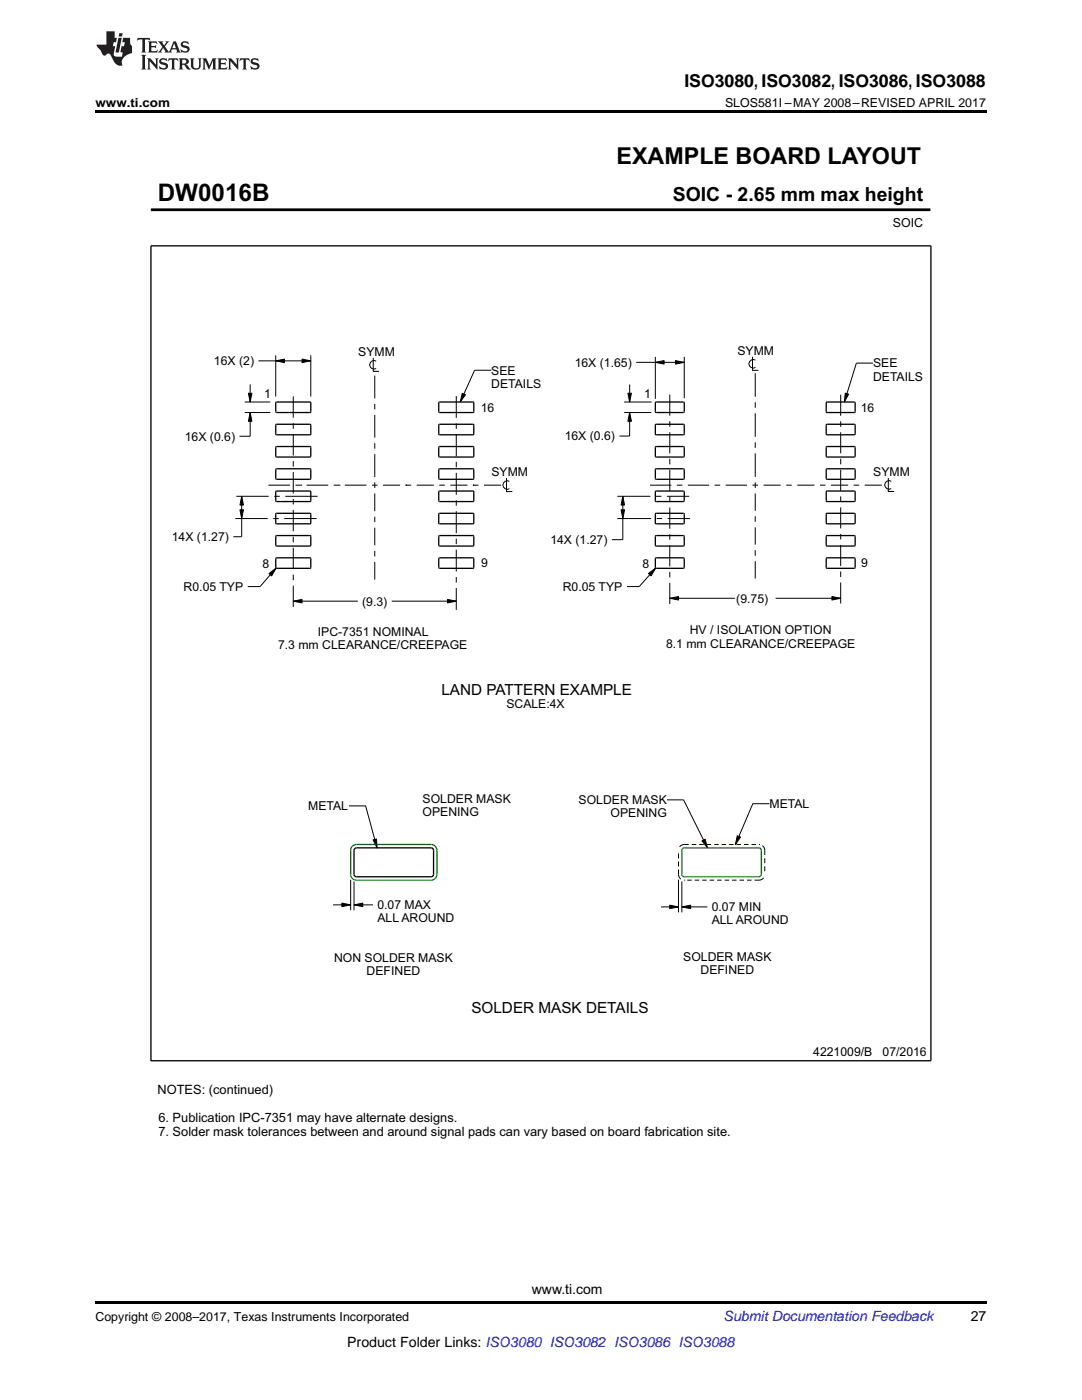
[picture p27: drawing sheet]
<svg xmlns="http://www.w3.org/2000/svg" width="216mm" height="279mm" viewBox="0 0 216 279" stroke-linecap="round" stroke-linejoin="round" font-family="sans-serif">
<defs><g id="words">
<text font-size="4.8" x="31.5" y="40.1">DW0016B</text>
<text font-size="4.6" x="123" y="32.7">EXAMPLE BOARD LAYOUT</text>
<text font-size="3.9" x="134.3" y="40.1">SOIC - 2.65 mm max height</text>
<text font-size="3.5" x="136.6" y="17.3">ISO3080, ISO3082, ISO3086, ISO3088</text>
<g font-size="3.1">
<text x="88.1" y="138.6">LAND PATTERN EXAMPLE</text>
<text x="94.1" y="202.2">SOLDER MASK DETAILS</text>
</g>
<g font-size="2.8">
<text x="106.1" y="258.2">www.ti.com</text>
<text x="193.7" y="263.6">27</text>
<text x="69.3" y="268.9">Product Folder Links: ISO3080 ISO3082 ISO3086 ISO3088</text>
</g>
<text font-size="2.8" fill="#0000c8" x="144.4" y="263.6">Submit Documentation Feedback</text>
<g font-size="2.6">
<text x="31.4" y="218.4">NOTES: (continued)</text>
<text x="31.6" y="223.9">6. Publication IPC-7351 may have alternate designs.</text>
<text x="31.6" y="226.7">7. Solder mask tolerances between and around signal pads can vary based on board fabrication site.</text>
</g>
<g font-size="2.5">
<text x="19" y="21.4">www.ti.com</text>
<text x="144.7" y="21.4">SLOS581I –MAY 2008–REVISED APRIL 2017</text>
<text x="178.1" y="45.4">SOIC</text>
<text x="19" y="263.6">Copyright © 2008–2017, Texas Instruments Incorporated</text>
</g>
<g font-size="2.4">
<text x="71.5" y="71.1">SYMM</text>
<text x="147.2" y="70.9">SYMM</text>
<text x="42.7" y="72.9">16X (2)</text>
<text x="98" y="74.8">SEE</text>
<text x="98" y="77.4">DETAILS</text>
<text x="114.7" y="73.2">16X (1.65)</text>
<text x="174.2" y="73.3">SEE</text>
<text x="174.2" y="76">DETAILS</text>
<text x="52.7" y="79.4">1</text>
<text x="95.9" y="82.2">16</text>
<text x="128.5" y="79.4">1</text>
<text x="171.7" y="82.2">16</text>
<text x="36.9" y="87.9">16X (0.6)</text>
<text x="112.7" y="87.9">16X (0.6)</text>
<text x="98.1" y="95">SYMM</text>
<text x="174.2" y="95">SYMM</text>
<text x="34.3" y="108">14X (1.27)</text>
<text x="52.4" y="113.3">8</text>
<text x="96" y="113.2">9</text>
<text x="109.8" y="108.6">14X (1.27)</text>
<text x="128.2" y="113.3">8</text>
<text x="171.9" y="113.2">9</text>
<text x="36.6" y="117.9">R0.05 TYP</text>
<text x="112.3" y="117.9">R0.05 TYP</text>
<text x="72.3" y="120.9">(9.3)</text>
<text x="146.9" y="120.3">(9.75)</text>
<text x="55.5" y="129.6">7.3 mm CLEARANCE/CREEPAGE</text>
<text x="63.4" y="126.9">IPC-7351 NOMINAL</text>
<text x="132.9" y="129.2">8.1 mm CLEARANCE/CREEPAGE</text>
<text x="137.6" y="126.6">HV / ISOLATION OPTION</text>
<text x="101" y="141.4">SCALE:4X</text>
<text x="61.5" y="161.7">METAL</text>
<text x="84.3" y="160.2">SOLDER MASK</text>
<text x="115.5" y="160.5">SOLDER MASK</text>
<text x="153.5" y="161.3">METAL</text>
<text x="84.3" y="162.8">OPENING</text>
<text x="121.8" y="163.1">OPENING</text>
<text x="75.3" y="181.5">0.07 MAX</text>
<text x="75.3" y="184.1">ALL AROUND</text>
<text x="142" y="181.9">0.07 MIN</text>
<text x="142" y="184.5">ALL AROUND</text>
<text x="66.7" y="192">NON SOLDER MASK</text>
<text x="136.3" y="191.8">SOLDER MASK</text>
<text x="73.2" y="194.6">DEFINED</text>
<text x="139.8" y="194.4">DEFINED</text>
<text x="162.3" y="210.8">4221009/B</text>
<text x="176.1" y="210.8">07/2016</text>
</g>
</g></defs>
<g fill="#000">
<path d="M19 22h177.8v.5h-177.8zM55 72l1.8-.3v.7zM60.3 71.7l1.7 .3-1.7 .4zM130.8 72.3l1.7-.3v.7zM134.8 72l1.7 .3-1.7 .4zM48.2 99l.4 1.8h-.7zM49.6 78.5h.7l-.4 1.7zM49.9 82.3l.4 1.8h-.7zM92.2 78.5l.7 .3-1.1 1.4zM124.3 99l.3 1.8h-.7zM125.6 82.3l.4 1.8h-.7zM125.3 78.5h.7l-.4 1.7z"/>
<path d="M168.7 78.5l.6 .2-.8 1.5zM47.9 101.7h.7l-.4 1.8zM53.7 114.5l1.4-1.1-.9 1.5zM58.5 120l1.8-.4v.7zM89.3 119.6l1.7 .4-1.7 .3zM123.9 101.7h.7l-.3 1.8zM129.4 114.5l1.4-1.1-.9 1.5zM133.6 119.4l1.8-.3v.6zM166 119.1l1.7 .3-1.7 .3zM74.4 167.6l.7-.2 .1 1.8zM140.1 167.8l.6-.3 .5 1.7zM147.1 166.8l.7 .3-1.1 1.4z"/>
<path d="M68.2 180.2l1.8 .4-1.8 .3zM70.6 180.6l1.8-.4v.7zM133.6 180.6l1.8 .4-1.8 .3zM136.1 181l1.7-.4v.7zM19 259.7h177.8v.5h-177.8z"/>
</g>
<g fill="none" stroke="#000" stroke-width=".2">
<path d="M30.1 41.9h155.5M185.6 41.6v.5M49.6 78.5h.7l-.4 1.7zM49.9 76.7v3.5M51.6 72h10.4M55 72l1.8-.3v.7zM55 70.9v8.2M58.5 79.1v4.3M60.3 71.7l1.7 .3-1.7 .4zM62 70.9v8.2M74.5 71.4v2.7h1.1M74.8 75v4.5"/>
<path d="M75.1 72.1a.86 .86 0 0 0-1.4 .7 .86 .86 0 0 0 1.4 .7M91 79v4.4M92.2 78.5l.7 .3-1.1 1.4zM98 73.9h-3.3l-2.9 6.3M125.3 78.5h.7l-.4 1.7zM125.6 76.7v3.5M126.9 72.3h9.6M130.8 72.3l1.7-.3v.7zM130.8 71.2v8.4M133.6 78.7v4.3M134.8 72l1.7 .3-1.7 .4zM136.5 71.2v8.3"/>
<path d="M150.2 71.2v2.7h1.1M150.7 74.5v4.7M150.7 71.9a.86 .86 0 0 0-1.3 .7 .86 .86 0 0 0 1.3 .7M167.7 78.8v4.2M168.7 78.5l.6 .2-.8 1.5zM174.2 72.5h-3.3l-2.4 7.7M47.2 99h6.4M48.2 99l.4 1.8h-.7zM48.2 99v8.1h-1.6M48.8 82.3h5.1M48.8 80.2h5.1M49.9 82.3l.4 1.8h-.7z"/>
<path d="M49.9 82.3v4.8h-2.1M53.6 96.8h4.3M54.7 99h1.1M56.9 99h6.5M58.5 84.5v1.1M58.5 86.7v4.2M58.5 92v1.1M58.5 94.2v4.3M58.5 99.6v1.1M59 96.8h1.1M60.1 96.8h.1M61.2 96.8h4.3"/>
<path d="M66.6 96.8h1.1M67.7 96.8h.1M68.8 96.8h4.3M74.2 96.8h1.1M74.8 80.6v1.1M74.8 82.8v4.5M74.8 88.4v1.1M74.8 90.6v4.6M74.8 96.3v1.1M74.8 98.5v3.5M76.4 96.8h3.4M80.9 96.8h.1"/>
<path d="M80.9 96.8h1.1M83.1 96.8h3.5M87.7 96.8h1.1M89.9 96.8h3.4M91 84.5v1.1M91 86.7v4.4M91 92.2v1.1M91 94.4v4.3M91 99.8v1.1M94.4 96.8h.1M94.4 96.8h1.1M96.6 96.8h3.4"/>
<path d="M101.1 95.4v2.7h1.1M101.6 96.1a.86 .86 0 0 0-1.3 .7 .86 .86 0 0 0 1.3 .7M123.2 99h6.6M124.3 99l.3 1.8h-.7zM124.3 99v8.7h-2.2M124.5 82.3h5.4M124.5 80.2h5.5M125.6 82.3l.4 1.8h-.7zM125.6 82.3v4.7h-2M129.7 96.8h4.3M130.9 99h1.1M133.1 99h4.4"/>
<path d="M133.6 84.1v1.1M133.6 86.3v4.2M133.6 91.6v1.1M133.6 93.8v4.2M133.6 99.1v1.1M135.1 96.8h1.1M137.3 96.8h4.2M142.6 96.8h1.1M144.8 96.8h4.2M150.1 96.8h1.1M150.7 80.3v1.1M150.7 82.5v4.7"/>
<path d="M150.7 88.3v1.1M150.7 90.5v4.7M150.7 96.3v1.1M150.7 98.5v3.4M152.3 96.8h3.5M156.9 96.8h1.1M159.1 96.8h3.4M163.6 96.8h1.1M165.8 96.8h3.4M167.7 84.1v1.1M167.7 86.3v4.2M167.7 91.6v1.1"/>
<path d="M167.7 93.8v4.2M167.7 99.1v1.1M170.3 96.8h1.1M172.5 96.8h3.5M177.3 95.4v2.7h1.1M177.8 96a.86 .86 0 0 0-1.3 .8 .86 .86 0 0 0 1.3 .7M47 103.5h6.4M47.9 101.7h.7l-.4 1.8zM53.7 114.5l1.4-1.1-.9 1.5zM54.5 103.5h1.1M55.1 113.4l-3.2 3.7h-2.5M56.7 103.5h6.5"/>
<path d="M58.5 120l1.8-.4v.7zM58.5 101.8v4.2M58.5 107.1v1.1M58.5 109.3v4.3M58.5 114.7v1.1M58.5 116.9v4.2M58.5 120h12.9M74.8 103.1v1.1M74.8 105.3v3.5M74.8 109.9v1.1M74.8 112.1v3.6M78.2 120h12.8"/>
<path d="M89.3 119.6l1.7 .4-1.7 .3zM91 102v4.4M91 107.5v1.1M91 109.7v4.4M91 115.2v1.1M91 117.4v4.3M123.2 103.5h6.7M123.9 101.7h.7l-.3 1.8zM129.4 114.5l1.4-1.1-.9 1.5zM130.8 113.4l-3.2 3.7h-2.5M131 103.5h1.1M133.2 103.5h4.5"/>
<path d="M133.6 119.4l1.8-.3v.6zM133.6 101.3v4.2M133.6 106.6v1.1M133.6 108.8v4.2M133.6 114.1v1.1M133.6 116.3v4.3M133.6 119.4h13M150.7 103v1.1M150.7 105.2v3.5M150.7 109.8v1.1M150.7 112v3.5M154.8 119.4h12.9"/>
<path d="M166 119.1l1.7 .3-1.7 .3zM167.7 101.3v4.2M167.7 106.6v1.1M167.7 108.8v4.1M167.7 114v1.1M167.7 116.2v4.2M133.1 159.6h3.3l4.8 9.6M69.6 160.8h3.4l2.2 8.4M70 175.6v6.1M70.6 175.9v5.8M74.4 167.6l.7-.2 .1 1.8zM135.4 173.5v1.3l.5 .6"/>
<path d="M135.4 170.3v1M135.4 171.9v1M135.4 175.6v6.5M136.1 175.9v6.2M136.5 175.7h.1M137.1 175.7h.9M137.4 168.5l-1.2 .1-.6 .4M138 168.5h.9M138.6 175.7h.9M139.5 168.5h.9M140.1 167.8l.6-.3 .5 1.7zM140.1 175.7h.9"/>
<path d="M141 168.5h.9M141.6 175.7h.9M142.5 168.5h.9M143.1 175.7h.9M144 168.5h.9M144.6 175.7h.9M145.5 168.5h.9M146.1 175.7h.9M147 168.5h.9M147.1 166.8l.7 .3-1.1 1.4zM147.6 175.7h.9M148.5 168.5h.9"/>
<path d="M149.1 175.7h.9M150 168.5h.9M151.4 168.5h.1M152.1 168.8l.5 .6v1.3M152.4 175.2l-.7 .4-1.1 .1M152.6 171.3v1M152.6 172.9v1M153.5 160.4h-3.3l-3.5 8.1M66.5 180.6h3.5M68.2 180.2l1.8 .4-1.8 .3zM70.6 180.6l1.8-.4v.7zM70.6 180.6h3.8"/>
<path d="M131.9 181h3.5M133.6 180.6l1.8 .4-1.8 .3zM136.1 181l1.7-.4v.7zM136.1 181h5"/>
</g>
<g fill="none" stroke="#000" stroke-width=".26">
<path d="M30.1 49.1h155.7v162.6h-155.7zM55.1 98h6.7l.2 .2v1.7l-.2 .2h-6.6l-.2-.2zM55.1 80.3l6.7-.1 .2 .2v1.8l-.2 .1h-6.6l-.2-.1zM55.1 84.7h6.7l.2 .1v1.8l-.2 .2h-6.6l-.2-.2zM55.1 89.2l6.7-.1 .2 .2v1.7l-.2 .2h-6.6l-.2-.2zM55.1 93.6h6.7l.2 .1v1.8l-.2 .2h-6.6l-.2-.2zM87.6 98h6.8l.1 .2v1.7l-.1 .2h-6.7l-.2-.2zM87.6 93.6h6.8l.1 .1v1.8l-.1 .2h-6.7l-.2-.2zM87.6 89.2l6.8-.1 .1 .2v1.7l-.1 .2h-6.7l-.2-.2zM87.6 84.7h6.8l.1 .1v1.8l-.1 .2h-6.7l-.2-.2zM87.6 80.3l6.8-.1 .1 .2v1.8l-.1 .1h-6.7l-.2-.1zM130.8 98h5.6l.1 .2v1.7l-.1 .2h-5.5l-.1-.2z"/>
<path d="M130.8 80.3l5.6-.1 .1 .2v1.8l-.1 .1h-5.5l-.1-.1zM130.8 84.7h5.6l.1 .1v1.8l-.1 .2h-5.5l-.1-.2zM130.8 89.2l5.6-.1 .1 .2v1.7l-.1 .2h-5.5l-.1-.2zM130.8 93.6h5.6l.1 .1v1.8l-.1 .2h-5.5l-.1-.2zM164.9 98h5.6l.1 .2v1.7l-.1 .2h-5.5l-.1-.2zM164.9 80.3l5.6-.1 .1 .2v1.8l-.1 .1h-5.5l-.1-.1zM164.9 84.7h5.6l.1 .1v1.8l-.1 .2h-5.5l-.1-.2zM164.9 89.2l5.6-.1 .1 .2v1.7l-.1 .2h-5.5l-.1-.2zM164.9 93.6h5.6l.1 .1v1.8l-.1 .2h-5.5l-.1-.2zM55.1 111.4l6.7-.1 .2 .2v1.7l-.2 .2h-6.6l-.2-.2zM55.1 106.9h6.7l.2 .2v1.7l-.2 .2h-6.6l-.2-.2zM55.1 102.5l6.7-.1 .2 .2v1.8l-.2 .1h-6.6l-.2-.1z"/>
<path d="M87.6 111.4l6.8-.1 .1 .2v1.7l-.1 .2h-6.7l-.2-.2zM87.6 106.9h6.8l.1 .2v1.7l-.1 .2h-6.7l-.2-.2zM87.6 102.5l6.8-.1 .1 .2v1.8l-.1 .1h-6.7l-.2-.1zM130.8 102.5l5.6-.1 .1 .2v1.8l-.1 .1h-5.5l-.1-.1zM130.8 106.9h5.6l.1 .2v1.7l-.1 .2h-5.5l-.1-.2zM130.8 111.4l5.6-.1 .1 .2v1.7l-.1 .2h-5.5l-.1-.2zM164.9 102.5l5.6-.1 .1 .2v1.8l-.1 .1h-5.5l-.1-.1zM164.9 106.9h5.6l.1 .2v1.7l-.1 .2h-5.5l-.1-.2zM164.9 111.4l5.6-.1 .1 .2v1.7l-.1 .2h-5.5l-.1-.2zM70.7 169.4l.4-.2 15.2 .1 .2 .4-.1 5-.4 .3-15.1-.1-.3-.4z"/>
</g>
<path d="M30.1 41.9h155.5" fill="none" stroke="#000" stroke-width=".55"/>
<path d="M70.2 169l.6-.4 .3-.1h14.9a1.15 1.15 0 0 1 1.2 1.2v4.8a1.15 1.15 0 0 1-1.2 1.2h-14.9a1.15 1.15 0 0 1-1.1-1.2v-4.8zM136.1 169.4l.4-.2 15.2 .1 .2 .4v5l-.5 .3-15.1-.1-.2-.4z" fill="none" stroke="#00a600" stroke-width=".26"/>
<g fill="#231f20">
<path d="M27.5 7.6l-.1 .5 .4-.2h.6v.1v2.1l-.2 .4h1l-.3-.4v-2.1l.1-.1h.5l.5 .2-.2-.5zM29.5 8.3l.2 .3v1.5l-.2 .4h1.8l.2-.6a1.04 1.04 0 0 1-1.3 .2v-.7h.6l.3 .2v-.6l-.3 .2h-.6v-.6l.8-.1 .4 .3-.2-.5zM31.5 8.3l.9 1.1-.9 1.1h.8l-.2-.2 .5-.7 .4 .7-.2 .2h1.5l-.1-.2 .1-.4h.9l.1 .4-.2 .2h1l-.3-.3-.7-1.9h-.5l-.9 2-.8-1 .9-1h-.8l.1 .3-.3 .5-.4-.6 .2-.2zM34.7 8.6l.4 1h-.7zM36.3 8.4a.63 .63 0 0 0-.2 .7 .63 .63 0 0 0 .6 .4l.6 .2 .1 .2a.75 .75 0 0 1-.7 .4 .75 .75 0 0 1-.6-.5l.1 .7 .1-.1a1.11 1.11 0 0 0 1.5-.6 1.13 1.13 0 0 0-1.2-.8l-.1-.4a1.04 1.04 0 0 1 1.2 .2l-.2-.5-.1 .1-.5-.2zM28.2 10.9l.2 .4v2.2l-.2 .4h1l-.3-.4v-2.2l.3-.4zM29.3 11.6l.3 .4v1.5l-.3 .4h.8l-.2-.4v-1.3l1.5 1.7v-1.9l.2-.4h-.7l.2 .4v.9l-1.1-1.3zM32 11.8a.62 .62 0 0 0-.2 .7 .62 .62 0 0 0 .6 .4l.6 .1 .1 .3a.76 .76 0 0 1-.7 .3 .76 .76 0 0 1-.6-.4l.1 .7 .1-.1a1.11 1.11 0 0 0 1.5-.6 1.13 1.13 0 0 0-1.2-.8l-.1-.4a1.04 1.04 0 0 1 1.2 .2l-.2-.6-.1 .1-.5-.1zM33.7 11.6l-.2 .6a.61 .61 0 0 1 .8-.3v1.6l-.2 .4h.9l-.2-.4v-1.6a.63 .63 0 0 1 .8 .3l-.2-.6zM35.6 11.6l.3 .4v1.5l-.3 .4h1l-.2-.2v-.8l.5 .2a.76 .76 0 0 0 1.2 .7l-1-1a.58 .58 0 0 0 .6-.5 .58 .58 0 0 0-.5-.6zM36.4 11.9h.1a.45 .45 0 0 1 .5 .1 .45 .45 0 0 1 .1 .5l-.7 .2zM37.9 11.6l.2 .2a2.17 2.17 0 0 0 .3 1.9 .99 .99 0 0 0 1.6-.6v-1.1l.2-.4h-.7l.2 .2a1.92 1.92 0 0 1-.2 1.8 .6 .6 0 0 1-.9-.5v-1.1l.2-.4zM40.4 11.6l.2 .4v1.5l-.2 .4h.7l-.2-.4v-1.4l.8 1.8 .8-1.8v1.4l-.2 .4h.9l-.2-.4v-1.5l.2-.4h-.8l-.6 1.5-.6-1.5zM43.4 11.6l.2 .4v1.5l-.2 .4h1.8l.2-.6a1.04 1.04 0 0 1-1.3 .1v-.6h.5l.4 .2v-.6l-.4 .2h-.5v-.7h.8l.3 .3-.1-.6zM45.5 11.6l.2 .4v1.5l-.2 .4h.7l-.2-.4v-1.3l1.5 1.7v-1.9l.2-.4h-.7l.2 .4v.9l-1.1-1.3zM47.9 11.6l-.1 .6a.61 .61 0 0 1 .8-.3v1.6l-.3 .4h1l-.3-.4 .1-1.6a.63 .63 0 0 1 .7 .3l-.1-.6zM50.2 11.8a.62 .62 0 0 0-.2 .7 .62 .62 0 0 0 .6 .4l.6 .1 .2 .3a.76 .76 0 0 1-.8 .3 .76 .76 0 0 1-.6-.4l.1 .7 .2-.1a1.11 1.11 0 0 0 1.5-.6 1.13 1.13 0 0 0-1.3-.8l-.1-.4a1.04 1.04 0 0 1 1.2 .2l-.1-.6-.2 .1-.5-.1z"/>
<path d="M21.2 6.3v2.6h-1.9l.1 .4 .7 .9a.91 .91 0 0 0 1 .8 .56 .56 0 0 1 .5-.3 .56 .56 0 0 1 .5 .3l.4 .8a1.53 1.53 0 0 0 1.9 1.2 1.54 1.54 0 0 1 1-2.1l.9-.3v-1.4a1.52 1.52 0 0 1-.3-1.6h-1.4l-.2 .8h.5l-.2 .8h-.4l-.2 1v.2l.4 .1-.2 .8a1.93 1.93 0 0 1-1.6-.3l.3-1.8h-.5l.2-.8h.4l.2-.8h-.4v-1.3zM23.6 7.6l-.6 2.9h.7l.6-2.9zM23.8 6.6l-.1 .7h.6l.2-.7z"/>
</g>
<use href="#words"/>
</svg>
